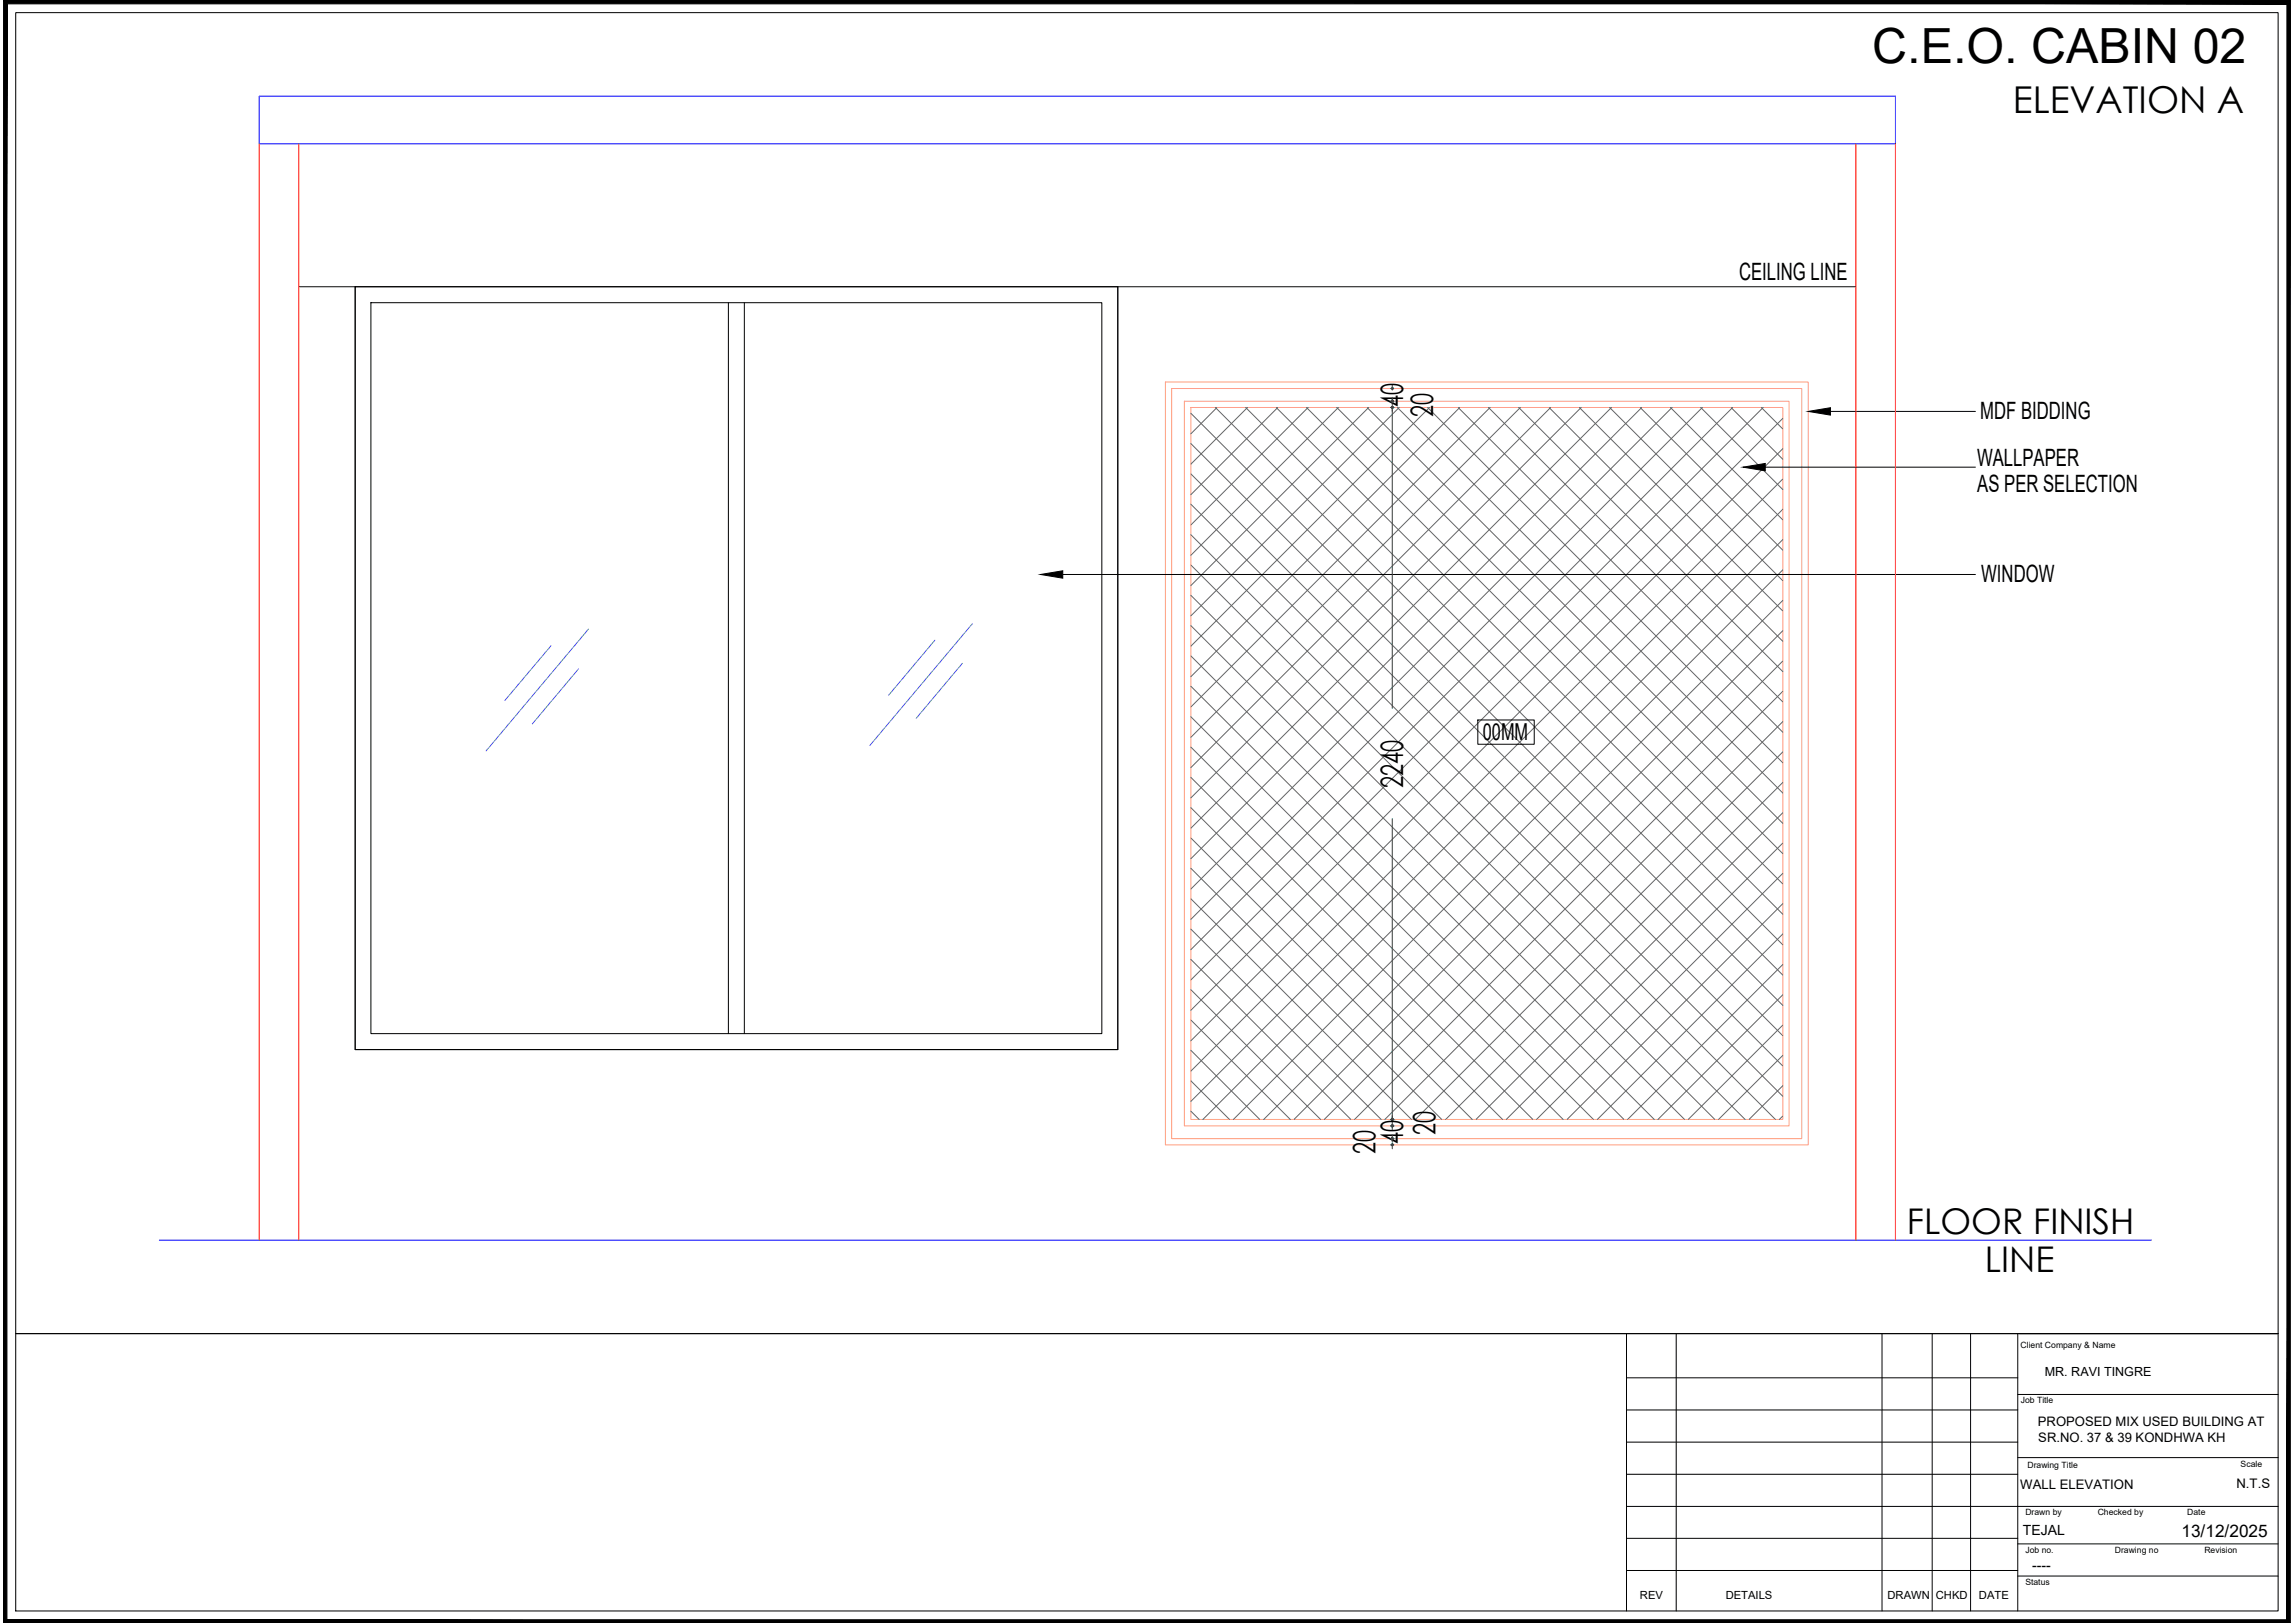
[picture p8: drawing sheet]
<svg xmlns="http://www.w3.org/2000/svg" width="420mm" height="297mm" viewBox="0 0 420 297" stroke-linecap="round" stroke-linejoin="round" font-family="sans-serif">
<defs><g id="words">
<text font-size="8.9" x="342.8" y="11.5">C.E.O. CABIN 02</text>
<text font-size="6.8" x="368.5" y="20.7">ELEVATION A</text>
<g font-size="6.5">
<text x="349.1" y="225.8">FLOOR FINISH</text>
<text x="363.4" y="232.8">LINE</text>
</g>
<g font-size="5.7">
<text x="256.9" y="74.5" transform="rotate(-90 256.9 74.5)">40</text>
<text x="262.4" y="76.2" transform="rotate(-90 262.4 76.2)">20</text>
<text x="256.9" y="144.1" transform="rotate(-90 256.9 144.1)">2240</text>
<text x="256.9" y="209.4" transform="rotate(-90 256.9 209.4)">40</text>
<text x="262.8" y="207.7" transform="rotate(-90 262.8 207.7)">20</text>
<text x="251.8" y="211.1" transform="rotate(-90 251.8 211.1)">20</text>
</g>
<g font-size="4.4">
<text x="318.4" y="51.3">CEILING LINE</text>
<text x="362.5" y="76.7">MDF BIDDING</text>
<text x="361.9" y="85.3">WALLPAPER</text>
<text x="362" y="90.1">AS PER SELECTION</text>
<text x="362.7" y="106.6">WINDOW</text>
</g>
<text font-size="4.3" x="271.5" y="135.5">00MM</text>
<text font-size="3.2" x="399.4" y="281.3">13/12/2025</text>
<g font-size="2.6">
<text x="370.3" y="280.9">TEJAL</text>
<text x="372" y="287.4">----</text>
</g>
<g font-size="2.4">
<text x="373.1" y="261">PROPOSED MIX USED BUILDING AT</text>
<text x="373.2" y="263.8">SR.NO. 37 &amp; 39 KONDHWA KH</text>
<text x="369.9" y="272.6">WALL ELEVATION</text>
<text x="409.4" y="272.3">N.T.S</text>
</g>
<text font-size="2.3" x="374.4" y="251.9">MR. RAVI TINGRE</text>
<g font-size="2.1">
<text x="300.2" y="292.6">REV</text>
<text x="315.9" y="292.6">DETAILS</text>
<text x="345.6" y="292.6">DRAWN</text>
<text x="354.4" y="292.6">CHKD</text>
<text x="362.3" y="292.6">DATE</text>
</g>
<g font-size="1.6">
<text x="369.9" y="246.8">Client Company &amp; Name</text>
<text x="370" y="256.8">Job Title</text>
<text x="371.2" y="268.6">Drawing Title</text>
<text x="410.2" y="268.5">Scale</text>
<text x="370.8" y="277.3">Drawn by</text>
<text x="384" y="277.3">Checked by</text>
<text x="400.4" y="277.3">Date</text>
<text x="370.8" y="284.3">Job no.</text>
<text x="387.2" y="284.3">Drawing no</text>
<text x="403.6" y="284.3">Revision</text>
<text x="370.8" y="290.1">Status</text>
</g>
</g></defs>
<!-- layer: B02 Beams and Slabs -->
<path d="M47.5 17.6h299.5v8.7h-299.5zM29.2 227h364.7" fill="none" stroke="#00f" stroke-width=".18"/>
<!-- layer: wall -->
<path d="M65 52.5h139.6v139.6h-139.6zM65 52.5v139.6h139.6v-139.6M67.9 55.4h133.8v133.8h-133.8zM133.3 55.4v133.8M136.3 55.4v133.8" fill="none" stroke="#000" stroke-width=".18"/>
<!-- layer: 0 -->
<path d="M54.7 52.5h285.1" fill="none" stroke="#000" stroke-width=".18"/>
<path d="M213.4 69.9h117.6v139.6h-117.6zM214.5 71.1h115.4v137.3h-115.4zM216.8 73.4h110.7v132.7h-110.7zM218 74.6h108.4v130.3h-108.4z" fill="none" stroke="#ff9f7f" stroke-width=".18"/>
<!-- layer: Y01 Hatching 01 -->
<g fill="none" stroke="#636466" stroke-width=".18">
<path d="M218 75.6l108.4 108.4M222.5 74.6l103.9 103.9M222.8 74.6l-4.8 4.8M228 74.6l98.4 98.3M228.4 74.6l-10.4 10.3M233.6 74.6l92.8 92.7M233.9 74.6l-15.9 15.9M239.2 74.6l87.2 87.2M239.5 74.6l-21.5 21.5M244.7 74.6l81.7 81.6M245 74.6l-27 27M250.3 74.6l76.1 76.1"/>
<path d="M250.6 74.6l-32.6 32.6M255.8 74.6l70.6 70.5M256.2 74.6l-38.2 38.1M261.4 74.6l65 65M261.7 74.6l-43.7 43.7M267 74.6l59.4 59.4M267.3 74.6l-49.3 49.3M272.5 74.6l53.9 53.9M272.8 74.6l-54.8 54.8M278 74.6l48.4 48.3M278.3 74.6l-60.3 60.3M283.6 74.6l42.8 42.8"/>
<path d="M283.9 74.6l-65.9 65.9M289.1 74.6l37.3 37.2M289.5 74.6l-71.5 71.4M294.7 74.6l31.7 31.7M295 74.6l-77 77M300.3 74.6l26.1 26.1M300.6 74.6l-82.6 82.6M305.8 74.6l20.6 20.6M306.1 74.6l-88.1 88.1M311.4 74.6l15 15M311.7 74.6l-93.7 93.7M316.9 74.6l9.5 9.5"/>
<path d="M317.2 74.6l-99.2 99.2M322.5 74.6l3.9 3.9M322.8 74.6l-104.8 104.8M326.4 76.6l-108.4 108.3M218 97.9l107 107M218 92.3l108.4 108.3M218 86.7l108.4 108.4M218 81.2l108.4 108.4M326.4 82.1l-108.4 108.4M326.4 87.7l-108.4 108.3M326.4 93.2l-108.4 108.4M326.4 98.7l-106.2 106.2"/>
<path d="M218 114.5l90.4 90.4M218 109l95.9 95.9M218 103.4l101.5 101.5M326.4 104.3l-100.6 100.6M326.4 109.9l-95 95M326.4 115.4l-89.5 89.5M218 136.7l68.2 68.2M218 131.2l73.7 73.7M218 125.6l79.3 79.3M218 120l84.9 84.9M326.4 121l-84 83.9M326.4 126.5l-78.4 78.4"/>
<path d="M326.4 132.1l-72.9 72.8M326.4 137.6l-67.3 67.3M218 158.9l45.9 46M218 153.4l51.5 51.5M218 147.8l57.1 57.1M218 142.3l62.6 62.6M326.4 143.2l-61.7 61.7M326.4 148.7l-56.2 56.2M326.4 154.3l-50.6 50.6M326.4 159.8l-45.1 45.1M218 175.6l29.3 29.3M218 170l34.9 34.9"/>
<path d="M218 164.5l40.4 40.4M326.4 165.4l-39.5 39.5M326.4 170.9l-34 34M326.4 176.5l-28.4 28.4M218 197.8l7.1 7.1M218 192.2l12.6 12.7M218 186.7l18.2 18.2M218 181.1l23.8 23.8M326.4 182.1l-22.9 22.8M326.4 187.6l-17.3 17.3M326.4 193.2l-11.8 11.7M326.4 198.7l-6.2 6.2"/>
<path d="M218 203.4l1.5 1.5M326.4 204.2l-.6 .7"/>
</g>
<!-- layer: U02 Notes-General Scale 1 -->
<path d="M331 75.3l4.1-.7v1.4zM319.1 85.5l4.1-.7v1.4zM190.5 105.1l4.1-.6v1.3z" fill="#000" stroke="#000" stroke-width=".18"/>
<path d="M335.1 75.3h26.6M323.2 85.5h38.5M194.6 105.1h167.1M270.6 131.8h10.3v4.4h-10.3z" fill="none" stroke="#000" stroke-width=".18"/>
<!-- layer: glass -->
<path d="M100.9 118.2l-8.5 10M107.7 115.1l-18.7 22.3M171.2 117.2l-8.5 10M178 114.2l-18.7 22.2M105.9 122.4l-8.4 10.1M176.2 121.4l-8.5 10.1" fill="none" stroke="#00bfff" stroke-width=".18"/>
<!-- layer: C02 Walls 01 -->
<path d="M47.5 26.3v200.7M54.7 26.3v200.7M339.8 26.3v200.7M347 26.3v200.7" fill="none" stroke="#f00" stroke-width=".18"/>
<!-- layer: T01 Dimenstions Scale 01 -->
<g fill="none" stroke="#009525" stroke-width=".18">
<path d="M254.6 74.6h.3v.3M254.6 71.1h.3v.3M254.9 70.8v.3h.3M254.9 73.1v.3h.3h-.6h.3v.3M254.9 70.4v.4M254.9 72.7v1.4M254.9 74.3v.3h.3M254.9 75v54.7M254.9 149.8v54.7M254.6 209.5h.3v.3M254.6 204.9h.3v.3M254.9 204.6v.3h.3"/>
<path d="M254.9 205.8v.3h.3h-.6h.3v.3M254.9 208.1v.3h.3h-.6h.3v.3M254.9 205.3v1.4M254.9 207.7v1.4M254.9 209.2v.3h.3M254.9 209.9v.4"/>
<circle cx="254.9" cy="73.4" r=".19"/>
<circle cx="254.9" cy="74.6" r=".19"/>
<circle cx="254.9" cy="71.1" r=".19"/>
<circle cx="254.9" cy="206" r=".19"/>
<circle cx="254.9" cy="208.4" r=".19"/>
<circle cx="254.9" cy="209.5" r=".19"/>
<circle cx="254.9" cy="204.9" r=".19"/>
</g>
<!-- layer: S03 Title Block -->
<g fill="none" stroke="#000" stroke-width=".18">
<path d="M.7 .1h418.6v296.9h-418.6zM2.9 2.3h414.2v292.5h-414.2zM2.9 244.1h414.2M297.8 258h71.6M297.8 252.2h71.6M297.8 244.1v50.7M306.9 244.1v50.7M344.6 244.1v50.7M353.7 244.1v50.7M360.8 244.1v50.7M369.4 255.2h47.7M369.4 244.1v50.7"/>
<path d="M297.8 275.7h119.3M297.8 269.8h71.6M297.8 263.9h71.6M369.4 266.8h47.7M297.8 287.4h71.6M297.8 281.5h71.6M369.4 288.4h47.7M369.4 282.6h47.7"/>
</g>
<!-- layer: A01 Plot Boundary -->
<g fill="#000" stroke="#000" stroke-width=".18">
<path d="M.7 .1l.6 .6h417.4zM.7 .1h418.6l-.6 .6z"/>
<path d="M418.7 .7v295.7l.6-296.3zM419.3 .1v296.9l-.6-.6z"/>
<path d="M1.3 .7l-.6 296.3 .6-.6zM.7 .1l.6 .6-.6 296.3z"/>
<path d="M1.3 296.4l418 .6-.6-.6zM1.3 296.4l418 .6h-418.6z"/>
</g>
<use href="#words"/>
</svg>
